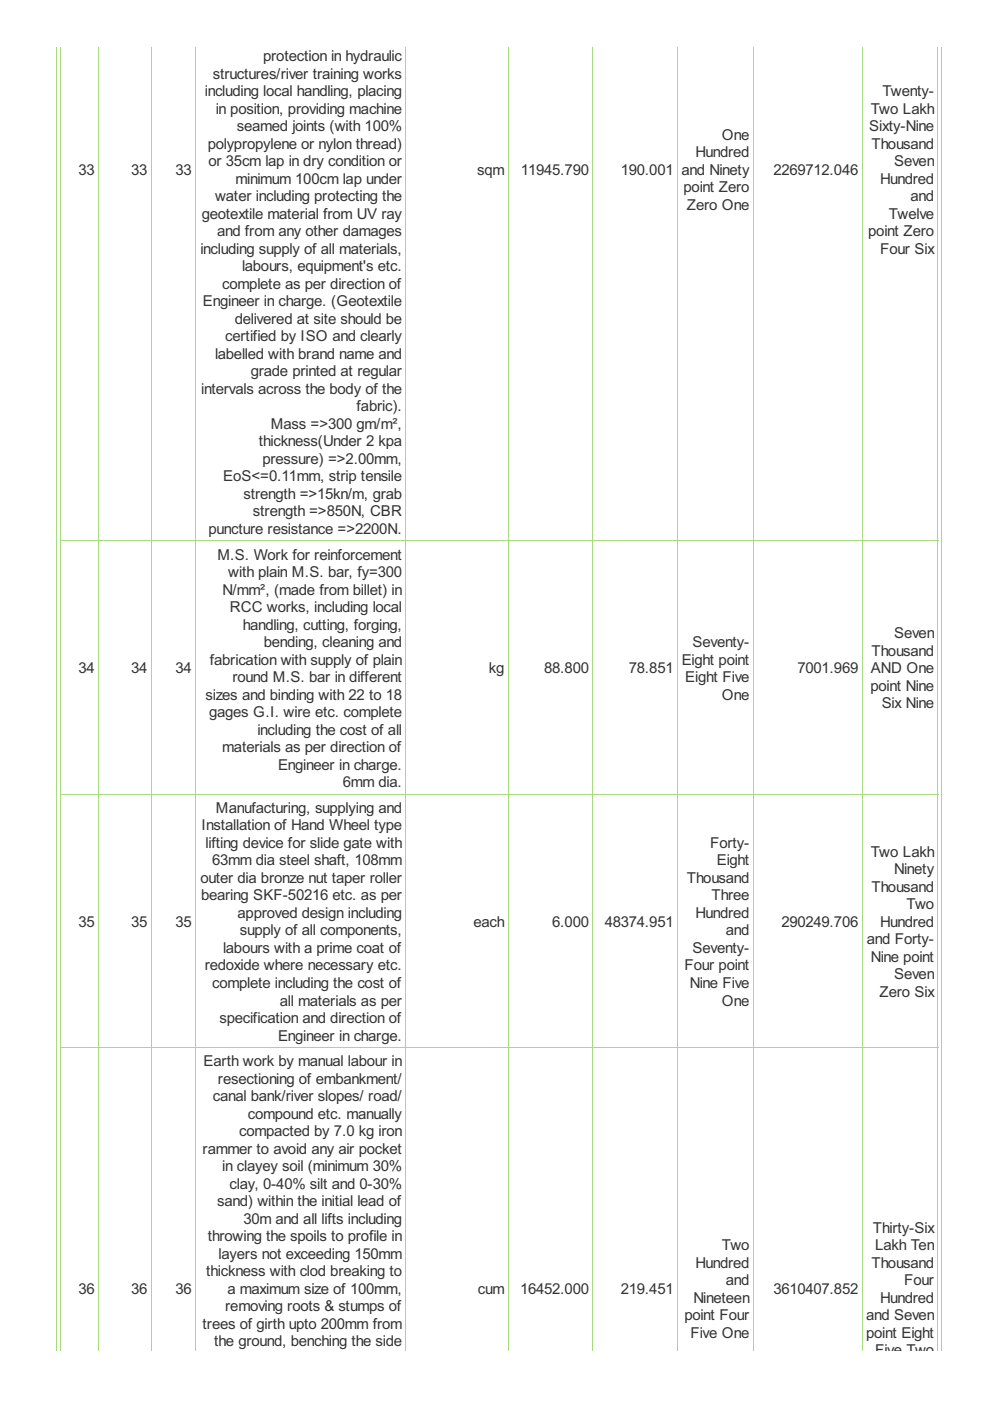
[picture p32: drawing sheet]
<svg xmlns="http://www.w3.org/2000/svg" width="210mm" height="297mm" viewBox="0 0 210 297" stroke-linecap="round" stroke-linejoin="round" font-family="sans-serif">
<defs><g id="words">
<g font-size="3.6" fill="#333">
<text x="45.1" y="16.6">structures/river training works</text>
<text x="55.8" y="12.9">protection in hydraulic</text>
<text x="43.4" y="20.4">including local handling, placing</text>
<text x="187.1" y="20.4">Twenty-</text>
<text x="45.7" y="24.1">in position, providing machine</text>
<text x="50.2" y="27.8">seamed joints (with 100%</text>
<text x="153" y="29.6">One</text>
<text x="184.3" y="27.8">Sixty-Nine</text>
<text x="184.6" y="24.1">Two Lakh</text>
<text x="44" y="31.5">polypropylene or nylon thread)</text>
<text x="44.2" y="35.2">or 35cm lap in dry condition or</text>
<text x="147.5" y="33.4">Hundred</text>
<text x="184.8" y="31.5">Thousand</text>
<text x="189.6" y="35.2">Seven</text>
<text x="16.6" y="37.1">33</text>
<text x="27.8" y="37.1">33</text>
<text x="37.2" y="37.1">33</text>
<text x="49.9" y="38.9">minimum 100cm lap under</text>
<text x="101.1" y="37.1">sqm</text>
<text x="110.4" y="37.1">11945.790</text>
<text x="131.6" y="37.1">190.001</text>
<text x="144.5" y="37.1">and Ninety</text>
<text x="144.9" y="40.8">point Zero</text>
<text x="164" y="37.1">2269712.046</text>
<text x="186.6" y="38.9">Hundred</text>
<text x="42.8" y="46.4">geotextile material from UV ray</text>
<text x="45.6" y="42.6">water including protecting the</text>
<text x="145.6" y="44.5">Zero One</text>
<text x="188.5" y="46.4">Twelve</text>
<text x="193.1" y="42.6">and</text>
<text x="42.5" y="53.8">including supply of all materials,</text>
<text x="46.1" y="50.1">and from any other damages</text>
<text x="184.1" y="50.1">point Zero</text>
<text x="186.6" y="53.8">Four Six</text>
<text x="51.3" y="57.5">labours, equipment's etc.</text>
<text x="43" y="64.9">Engineer in charge. (Geotextile</text>
<text x="47.1" y="61.2">complete as per direction of</text>
<text x="49.8" y="68.6">delivered at site should be</text>
<text x="45.6" y="76.1">labelled with brand name and</text>
<text x="47.8" y="72.4">certified by ISO and clearly</text>
<text x="42.6" y="83.5">intervals across the body of the</text>
<text x="53.2" y="79.8">grade printed at regular</text>
<text x="75.6" y="87.2">fabric).</text>
<text x="54.9" y="94.6">thickness(Under 2 kpa</text>
<text x="57.4" y="90.9">Mass =&gt;300 gm/m²,</text>
<text x="55.6" y="98.4">pressure) =&gt;2.00mm,</text>
<text x="47.3" y="102.1">EoS&lt;=0.11mm, strip tensile</text>
<text x="51.6" y="105.8">strength =&gt;15kn/m, grab</text>
<text x="44.2" y="113.2">puncture resistance =&gt;2200N.</text>
<text x="53.6" y="109.5">strength =&gt;850N, CBR</text>
<text x="46.1" y="118.6">M.S. Work for reinforcement</text>
<text x="48.4" y="122.3">with plain M.S. bar, fy=300</text>
<text x="47.2" y="126.1">N/mm², (made from billet) in</text>
<text x="48.7" y="129.8">RCC works, including local</text>
<text x="51.5" y="133.5">handling, cutting, forging,</text>
<text x="56" y="137.2">bending, cleaning and</text>
<text x="146.9" y="137.2">Seventy-</text>
<text x="189.6" y="135.3">Seven</text>
<text x="16.6" y="142.8">34</text>
<text x="27.8" y="142.8">34</text>
<text x="37.2" y="142.8">34</text>
<text x="44.5" y="140.9">fabrication with supply of plain</text>
<text x="103.6" y="142.8">kg</text>
<text x="115.4" y="142.8">88.800</text>
<text x="133.3" y="142.8">78.851</text>
<text x="144.5" y="140.9">Eight point</text>
<text x="169.1" y="142.8">7001.969</text>
<text x="184.6" y="142.8">AND One</text>
<text x="184.8" y="139.1">Thousand</text>
<text x="43.6" y="148.3">sizes and binding with 22 to 18</text>
<text x="49.3" y="144.6">round M.S. bar in different</text>
<text x="145.3" y="144.6">Eight Five</text>
<text x="153" y="148.3">One</text>
<text x="184.6" y="146.5">point Nine</text>
<text x="44.3" y="152.1">gages G.I. wire etc. complete</text>
<text x="54.6" y="155.8">including the cost of all</text>
<text x="186.9" y="150.2">Six Nine</text>
<text x="47.1" y="159.5">materials as per direction of</text>
<text x="58.9" y="163.2">Engineer in charge.</text>
<text x="72.7" y="166.9">6mm dia.</text>
<text x="45.8" y="172.3">Manufacturing, supplying and</text>
<text x="42.7" y="176.1">Installation of Hand Wheel type</text>
<text x="43.6" y="179.8">lifting device for slide gate with</text>
<text x="150.6" y="179.8">Forty-</text>
<text x="45" y="183.5">63mm dia steel shaft, 108mm</text>
<text x="152" y="183.5">Eight</text>
<text x="184.6" y="181.6">Two Lakh</text>
<text x="189.6" y="185.3">Ninety</text>
<text x="42.5" y="187.2">outer dia bronze nut taper roller</text>
<text x="42.6" y="190.9">bearing SKF-50216 etc. as per</text>
<text x="145.6" y="187.2">Thousand</text>
<text x="150.9" y="190.9">Three</text>
<text x="184.8" y="189.1">Thousand</text>
<text x="16.6" y="196.5">35</text>
<text x="27.8" y="196.5">35</text>
<text x="37.2" y="196.5">35</text>
<text x="50.4" y="194.6">approved design including</text>
<text x="100.4" y="196.5">each</text>
<text x="117.1" y="196.5">6.000</text>
<text x="128.2" y="196.5">48374.951</text>
<text x="147.5" y="194.6">Hundred</text>
<text x="165.7" y="196.5">290249.706</text>
<text x="186.6" y="196.5">Hundred</text>
<text x="192.2" y="192.8">Two</text>
<text x="47.3" y="202.1">labours with a prime coat of</text>
<text x="50.8" y="198.3">supply of all components,</text>
<text x="146.9" y="202.1">Seventy-</text>
<text x="153.9" y="198.3">and</text>
<text x="183.8" y="200.2">and Forty-</text>
<text x="184.6" y="203.9">Nine point</text>
<text x="43.4" y="205.8">redoxide where necessary etc.</text>
<text x="45" y="209.5">complete including the cost of</text>
<text x="145.2" y="205.8">Four point</text>
<text x="146.2" y="209.5">Nine Five</text>
<text x="189.6" y="207.6">Seven</text>
<text x="59.4" y="213.2">all materials as per</text>
<text x="153" y="213.2">One</text>
<text x="186.5" y="211.3">Zero Six</text>
<text x="46.5" y="216.9">specification and direction of</text>
<text x="58.9" y="220.6">Engineer in charge.</text>
<text x="43.2" y="226">Earth work by manual labour in</text>
<text x="45.1" y="233.5">canal bank/river slopes/ road/</text>
<text x="46.2" y="229.8">resectioning of embankment/</text>
<text x="52.6" y="237.2">compound etc. manually</text>
<text x="43" y="244.6">rammer to avoid any air pocket</text>
<text x="50.7" y="240.9">compacted by 7.0 kg iron</text>
<text x="47.1" y="248.3">in clayey soil (minimum 30%</text>
<text x="46.1" y="255.8">sand) within the initial lead of</text>
<text x="48.7" y="252">clay, 0-40% silt and 0-30%</text>
<text x="44" y="263.2">throwing the spoils to profile in</text>
<text x="51.6" y="259.5">30m and all lifts including</text>
<text x="185.1" y="261.3">Thirty-Six</text>
<text x="46.4" y="266.9">layers not exceeding 150mm</text>
<text x="147.5" y="268.8">Hundred</text>
<text x="153" y="265">Two</text>
<text x="184.8" y="268.8">Thousand</text>
<text x="185.5" y="265">Lakh Ten</text>
<text x="16.6" y="274.3">36</text>
<text x="27.8" y="274.3">36</text>
<text x="37.2" y="274.3">36</text>
<text x="43.7" y="270.6">thickness with clod breaking to</text>
<text x="48.2" y="274.3">a maximum size of 100mm,</text>
<text x="101.3" y="274.3">cum</text>
<text x="110.3" y="274.3">16452.000</text>
<text x="131.6" y="274.3">219.451</text>
<text x="153.9" y="272.5">and</text>
<text x="164" y="274.3">3610407.852</text>
<text x="191.7" y="272.5">Four</text>
<text x="43" y="281.8">trees of girth upto 200mm from</text>
<text x="47.8" y="278">removing roots &amp; stumps of</text>
<text x="145.1" y="279.9">point Four</text>
<text x="147" y="276.2">Nineteen</text>
<text x="183.6" y="279.9">and Seven</text>
<text x="186.6" y="276.2">Hundred</text>
<text x="45.4" y="285.5">the ground, benching the side</text>
<text x="146.4" y="283.6">Five One</text>
<text x="183.6" y="283.6">point Eight</text>
<text x="185.5" y="287.3">Five Two</text>
</g>
</g></defs>
<g fill="none" stroke="#a8da7f" stroke-width=".21">
<path d="M11.9 9.9v276.4M12.9 9.9v276.4M20.9 9.9v276.4M32 9.9v276.4M41.5 9.9v276.4M86.1 9.9v276.4M107.7 9.9v276.4M125.7 9.9v276.4M143.6 9.9v276.4M159.7 9.9v276.4M182.8 9.9v276.4M198.9 9.9v276.4"/>
<path d="M199.7 9.9v276.4M12.8 114.7h186.2M12.8 168.4h186.2M12.8 222.1h186.2"/>
</g>
<use href="#words"/>
</svg>
